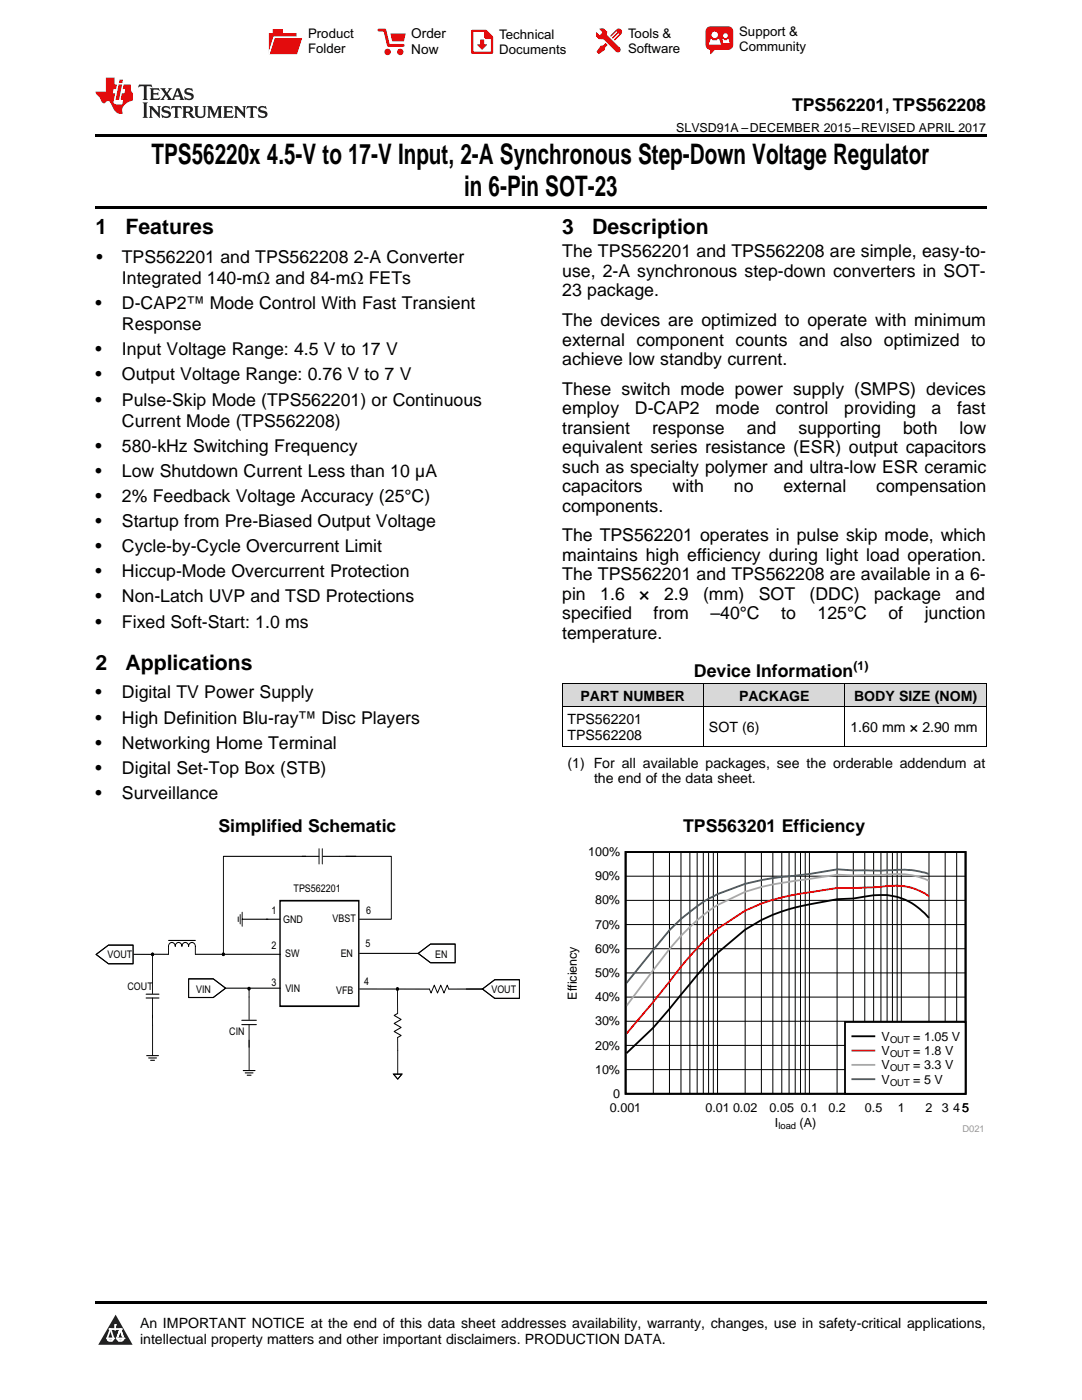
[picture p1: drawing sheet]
<svg xmlns="http://www.w3.org/2000/svg" width="216mm" height="279mm" viewBox="0 0 216 279" stroke-linecap="round" stroke-linejoin="round" font-family="sans-serif">
<defs><g id="words">
<g font-size="5.6">
<text x="30.2" y="32.8">TPS56220x 4.5-V to 17-V Input, 2-A Synchronous Step-Down Voltage Regulator</text>
<text x="92.6" y="39.2">in 6-Pin SOT-23</text>
</g>
<g font-size="4.2">
<text x="19" y="46.7">1</text>
<text x="25" y="46.7">Features</text>
<text x="112.2" y="46.7">3</text>
<text x="118.2" y="46.7">Description</text>
<text x="19" y="133.7">2</text>
<text x="25" y="133.7">Applications</text>
</g>
<g font-size="3.5">
<text x="158" y="22.2">TPS562201, TPS562208</text>
<text x="19.2" y="52.4">•</text>
<text x="24.3" y="52.4">TPS562201 and TPS562208</text>
<text x="70.6" y="52.4">2-A Converter</text>
<text x="112.2" y="51.4">The TPS562201 and TPS562208 are simple, easy-to-</text>
<text x="24.3" y="56.7">Integrated 140-mΩ and 84-mΩ FETs</text>
<text x="112.2" y="55.2">use, 2-A synchronous step-down converters in SOT-</text>
<text x="112.2" y="59.1">23 package.</text>
<text x="19" y="61.7">•</text>
<text x="24.3" y="61.7">D-CAP2™ Mode Control With Fast Transient</text>
<text x="24.3" y="65.9">Response</text>
<text x="112.2" y="65.1">The devices are optimized to operate with minimum</text>
<text x="19" y="70.9">•</text>
<text x="24.3" y="70.9">Input Voltage Range: 4.5 V to 17 V</text>
<text x="112.2" y="69">external component counts and also optimized to</text>
<text x="19" y="75.9">•</text>
<text x="24.3" y="75.9">Output Voltage Range: 0.76 V to 7 V</text>
<text x="112.2" y="72.8">achieve low standby current.</text>
<text x="19" y="80.9">•</text>
<text x="24.3" y="80.9">Pulse-Skip Mode (TPS562201) or Continuous</text>
<text x="112.2" y="78.8">These switch mode power supply (SMPS) devices</text>
<text x="112.2" y="82.7">employ</text>
<text x="126.7" y="82.7">D-CAP2</text>
<text x="142.8" y="82.7">mode</text>
<text x="154.7" y="82.7">control</text>
<text x="168.4" y="82.7">providing</text>
<text x="185.9" y="82.7">a</text>
<text x="191" y="82.7">fast</text>
<text x="24.3" y="85.2">Current Mode (TPS562208)</text>
<text x="112.2" y="86.6">transient</text>
<text x="130.1" y="86.6">response</text>
<text x="149" y="86.6">and</text>
<text x="159.3" y="86.6">supporting</text>
<text x="180.2" y="86.6">both</text>
<text x="191.5" y="86.6">low</text>
<text x="19" y="90.2">•</text>
<text x="19" y="95.2">•</text>
<text x="24.3" y="90.2">580-kHz Switching Frequency</text>
<text x="24.3" y="95.2">Low Shutdown Current Less than 10 µA</text>
<text x="112.2" y="90.5">equivalent series resistance (ESR) output capacitors</text>
<text x="112.2" y="94.3">such as specialty polymer and ultra-low ESR ceramic</text>
<text x="19" y="100.2">•</text>
<text x="24.3" y="100.2">2% Feedback Voltage Accuracy (25°C)</text>
<text x="112.2" y="98.2">capacitors</text>
<text x="134.2" y="98.2">with</text>
<text x="146.4" y="98.2">no</text>
<text x="156.3" y="98.2">external</text>
<text x="174.8" y="98.2">compensation</text>
<text x="19" y="105.2">•</text>
<text x="24.3" y="105.2">Startup from Pre-Biased Output Voltage</text>
<text x="112.2" y="102.1">components.</text>
<text x="19" y="110.2">•</text>
<text x="24.3" y="110.2">Cycle-by-Cycle Overcurrent Limit</text>
<text x="112.2" y="108.1">The TPS562201 operates in pulse skip mode, which</text>
<text x="112.2" y="111.9">maintains high efficiency during light load operation.</text>
<text x="19" y="115.2">•</text>
<text x="24.3" y="115.2">Hiccup-Mode Overcurrent Protection</text>
<text x="112.2" y="115.8">The TPS562201 and TPS562208 are available in a 6-</text>
<text x="112.2" y="119.7">pin</text>
<text x="119.8" y="119.7">1.6</text>
<text x="127.6" y="119.7">×</text>
<text x="132.5" y="119.7">2.9</text>
<text x="140.3" y="119.7">(mm)</text>
<text x="151.4" y="119.7">SOT</text>
<text x="161.6" y="119.7">(DDC)</text>
<text x="174.4" y="119.7">package</text>
<text x="190.7" y="119.7">and</text>
<text x="19" y="120.2">•</text>
<text x="19" y="125.2">•</text>
<text x="24.3" y="120.2">Non-Latch UVP and TSD Protections</text>
<text x="24.3" y="125.2">Fixed Soft-Start: 1.0 ms</text>
<text x="112.2" y="123.6">specified</text>
<text x="130.4" y="123.6">from</text>
<text x="141.7" y="123.6">–40°C</text>
<text x="155.9" y="123.6">to</text>
<text x="163.1" y="123.6">125°C</text>
<text x="177.3" y="123.6">of</text>
<text x="184.5" y="123.6">junction</text>
<text x="112.2" y="127.5">temperature.</text>
<text x="138.5" y="135.2">Device Information</text>
<text x="19" y="139.4">•</text>
<text x="24.3" y="139.4">Digital TV Power Supply</text>
<text x="19" y="144.4">•</text>
<text x="19" y="149.4">•</text>
<text x="24.3" y="144.4">High Definition Blu-ray™ Disc Players</text>
<text x="24.3" y="149.4">Networking Home Terminal</text>
<text x="19" y="154.4">•</text>
<text x="24.3" y="154.4">Digital Set-Top Box (STB)</text>
<text x="19" y="159.4">•</text>
<text x="24.3" y="159.4">Surveillance</text>
<text x="43.6" y="166.1">Simplified Schematic</text>
<text x="136.3" y="166.1">TPS563201 Efficiency</text>
</g>
<g font-size="2.8">
<text x="115.8" y="139.8">PART NUMBER</text>
<text x="147.5" y="139.8">PACKAGE</text>
<text x="170.4" y="139.8">BODY SIZE (NOM)</text>
<text x="113.2" y="144.5">TPS562201</text>
<text x="113.2" y="147.7">TPS562208</text>
<text x="141.5" y="146.1">SOT (6)</text>
<text x="169.7" y="146.1">1.60 mm × 2.90 mm</text>
<text x="113.2" y="153.2">(1) For all available packages, see the orderable addendum at</text>
<text x="118.5" y="156.4">the end of the data sheet.</text>
<text x="27.9" y="265">An IMPORTANT NOTICE at the end of this data sheet addresses availability, warranty, changes, use in safety-critical applications,</text>
<text x="27.9" y="268.2">intellectual property matters and other important disclaimers. PRODUCTION DATA.</text>
</g>
<g font-size="2.7">
<text x="82.1" y="7.7">Order</text>
<text x="82.1" y="10.7">Now</text>
</g>
<g font-size="2.6">
<text x="61.5" y="7.6">Product</text>
<text x="61.5" y="10.6">Folder</text>
<text x="99.6" y="7.8">Technical</text>
<text x="99.6" y="10.8">Documents</text>
<text x="125.3" y="7.6">Tools &amp;</text>
<text x="125.3" y="10.6">Software</text>
<text x="147.5" y="7.2">Support &amp;</text>
<text x="147.5" y="10.2">Community</text>
</g>
<g font-size="2.5">
<text x="134.9" y="26.3">SLVSD91A –DECEMBER 2015–REVISED APRIL 2017</text>
<text x="170.3" y="133.8">(1)</text>
<text x="117.4" y="170.9">100%</text>
<text x="118.7" y="175.7">90%</text>
<text x="118.7" y="185.3">70%</text>
<text x="118.7" y="180.5">80%</text>
<text x="118.7" y="190.2">60%</text>
<text x="118.7" y="195">50%</text>
<text x="115.1" y="199.5" transform="rotate(-90 115.1 199.5)">Efficiency</text>
<text x="118.7" y="199.8">40%</text>
<text x="118.7" y="209.5">20%</text>
<text x="118.7" y="204.6">30%</text>
<text x="175.9" y="207.7">V</text>
<text x="182.2" y="207.7">= 1.05 V</text>
<text x="118.7" y="214.3">10%</text>
<text x="175.9" y="210.6">V</text>
<text x="175.9" y="213.4">V</text>
<text x="182.2" y="210.6">= 1.8 V</text>
<text x="182.2" y="213.4">= 3.3 V</text>
<text x="121.7" y="222">0.001</text>
<text x="122.4" y="219.1">0</text>
<text x="140.8" y="222">0.01</text>
<text x="146.3" y="222">0.02</text>
<text x="153.6" y="222">0.05</text>
<text x="159.8" y="222">0.1</text>
<text x="165.3" y="222">0.2</text>
<text x="172.6" y="222">0.5</text>
<text x="175.9" y="216.3">V</text>
<text x="179.2" y="222">1</text>
<text x="182.2" y="216.3">= 5 V</text>
<text x="184.7" y="222">2</text>
<text x="187.9" y="222">3</text>
<text x="190.2" y="222">45</text>
<text x="154.6" y="224.8">I</text>
<text x="159.5" y="224.8">(A)</text>
</g>
<g font-size="2.1">
<text x="58.6" y="178">TPS562201</text>
<text x="54.2" y="182.3">1</text>
<text x="56.5" y="184.2">GND</text>
<text x="66.3" y="184">VBST</text>
<text x="73" y="182.3">6</text>
<text x="21.5" y="191.1">VOUT</text>
<text x="54.2" y="189.5">2</text>
<text x="56.9" y="190.9">SW</text>
<text x="68" y="191">EN</text>
<text x="72.9" y="189">5</text>
<text x="86.9" y="191.2">EN</text>
<text x="25.4" y="197.5">COUT</text>
<text x="54.2" y="196.7">3</text>
<text x="72.6" y="196.5">4</text>
<text x="39.1" y="198.1">VIN</text>
<text x="56.9" y="198">VIN</text>
<text x="67.1" y="198.4">VFB</text>
<text x="98.1" y="198.3">VOUT</text>
<text x="45.8" y="206.5">CIN</text>
</g>
<g font-size="1.9">
<text x="177.6" y="208.1">OUT</text>
<text x="177.6" y="211">OUT</text>
<text x="177.6" y="213.8">OUT</text>
<text x="177.6" y="216.7">OUT</text>
<text x="155.3" y="225.3">load</text>
</g>
<text font-size="1.9" fill="#999" x="192" y="225.9">D021</text>
</g></defs>
<g fill="#d8d8d8">
<path d="M112.2 136.5h28.2v4.6h-28.2z"/>
<path d="M140.4 136.5h28.2v4.6h-28.2z"/>
<path d="M168.6 136.5h28.2v4.6h-28.2z"/>
</g>
<path d="M23.1 262.4l3.4 6h-6.9z" fill="#231f20"/>
<path d="M21.4 267.1h1.2l-.3 .5h-.3a.55 .55 0 0 1-.6-.5z" fill-rule="evenodd" fill="#fff"/>
<path d="M21.4 267.1h1.2l-.3 .5h-.3a.55 .55 0 0 1-.6-.5z" fill="none" stroke="#231f20" stroke-width=".34"/>
<path d="M21.4 267.1l1.2 .1-.3 .4h-.5z" fill="none" stroke="#fff" stroke-width=".34"/>
<path d="M23 265.3h.1" fill="none" stroke="#fff" stroke-width=".34"/>
<path d="M23 264.4v.9z" fill="#fff"/>
<path d="M23 264.4v.9z" fill="none" stroke="#fff" stroke-width=".34"/>
<circle cx="23" cy="264.4" r=".17" fill="#fff"/>
<path d="M21.9 265.2h.1" fill="none" stroke="#fff" stroke-width=".34"/>
<path d="M21.9 265.2h2.3z" fill="#fff"/>
<path d="M21.9 265.2h2.3z" fill="none" stroke="#fff" stroke-width=".34"/>
<circle cx="24.2" cy="265.2" r=".17" fill="#fff"/>
<path d="M23.3 267.1h.1" fill="none" stroke="#fff" stroke-width=".34"/>
<path d="M24 265.2l-.7 1.9z" fill="#fff"/>
<path d="M24 265.2l-.7 1.9z" fill="none" stroke="#fff" stroke-width=".34"/>
<path d="M24 265.2l.7 1.9z" fill="#fff"/>
<path d="M24 265.2l.7 1.9z" fill="none" stroke="#fff" stroke-width=".34"/>
<path d="M24.6 267.1h.1" fill="none" stroke="#fff" stroke-width=".34"/>
<circle cx="21.4" cy="267.1" r=".17" fill="#fff"/>
<path d="M22.1 265.2l-.7 1.9z" fill="#fff"/>
<path d="M22.1 265.2l-.7 1.9z" fill="none" stroke="#fff" stroke-width=".34"/>
<path d="M22.1 265.2l.5 1.9z" fill="#fff"/>
<path d="M22.1 265.2l.5 1.9z" fill="none" stroke="#fff" stroke-width=".34"/>
<circle cx="22.6" cy="267.1" r=".17" fill="#fff"/>
<path d="M23.4 267.1h1.3a.65 .65 0 0 1-.7 .5 .65 .65 0 0 1-.6-.5z" fill-rule="evenodd" fill="#fff"/>
<path d="M23.4 267.1h1.3a.65 .65 0 0 1-.7 .5 .65 .65 0 0 1-.6-.5z" fill="none" stroke="#231f20" stroke-width=".34"/>
<path d="M23.4 267.1h1.3l-.4 .5h-.6z" fill="none" stroke="#fff" stroke-width=".34"/>
<path d="M23.3 267.1h.1" fill="none" stroke="#fff" stroke-width=".34"/>
<circle cx="24.7" cy="267.1" r=".17" fill="#fff"/>
<path d="M19 259.7h177.8v.5h-177.8z" fill="#000"/>
<path d="M113.2 169.1h82.9v56.9h-82.9z" fill-rule="evenodd" fill="#fff"/>
<path d="M124.8 170h67.9v48.3h-67.9zM185.3 183.2a12.4 12.4 0 0 0-12.7-4.3l-2.3 .4-3.2 .1-5.6 1.1a34 34 0 0 0-12.8 5l-6.4 5.5-3.2 3.6-8.8 10.5-5.3 5.1" fill="none" stroke="#000" stroke-width=".36"/>
<g fill="none" stroke="#000" stroke-width=".2">
<path d="M124.8 179.7h67.9M124.8 174.9h67.9M130.4 170v48.3M133.6 170v48.3M135.9 170v48.3M137.7 170v48.3M139.1 170v48.3M140.3 170v48.3M141.4 170v48.3M142.3 170v48.3M143.2 170v48.3M148.7 170v48.3"/>
<path d="M151.9 170v48.3M154.2 170v48.3M156 170v48.3M157.5 170v48.3M158.7 170v48.3M159.7 170v48.3M160.7 170v48.3M161.5 170v48.3M167 170v48.3M170.3 170v48.3M172.6 170v48.3M174.3 170v48.3"/>
<path d="M175.8 170v48.3M177 170v48.3M178.1 170v48.3M179 170v48.3M179.8 170v48.3M185.4 170v48.3M188.6 170v48.3M190.9 170v48.3M192.7 170v48.3M124.8 199h67.9M124.8 194.2h67.9M124.8 189.3h67.9"/>
<path d="M124.8 184.5h67.9M124.8 213.5h67.9M124.8 208.6h67.9M124.8 203.8h67.9"/>
</g>
<path d="M185.3 178.8a11.8 11.8 0 0 0-9.5-1.8l-5.5 .2h-3.2l-5.6 .9a41.8 41.8 0 0 0-12.8 3.6l-5.5 3.7-2.9 2.5a72 72 0 0 0-6.7 8l-8.6 10.4" fill="none" stroke="#f00" stroke-width=".36"/>
<path d="M185.3 175.8a14.7 14.7 0 0 0-8.3-1.3l-6.7 .2-3.2-.1-9.6 1.4a35.2 35.2 0 0 0-16.1 5.8 50.6 50.6 0 0 0-11.1 11.8l-5.3 7.1" fill="none" stroke="#aaa" stroke-width=".36"/>
<path d="M185.3 174.4l-.8-.3a17.1 17.1 0 0 0-6.4-.4h-7.8l-3.2-.2-5.6 .9-4 .5a41.1 41.1 0 0 0-16.1 4.4l-1.1 .7a41 41 0 0 0-10 9.6l-5.3 6.6" fill="none" stroke="#295c75" stroke-width=".36"/>
<path d="M168.6 204h24.1v14.3h-24.1z" fill-rule="evenodd" fill="#fff"/>
<path d="M168.6 204h24.1v14.3h-24.1zM170.1 206.8h4.4" fill="none" stroke="#000" stroke-width=".36"/>
<path d="M170.1 209.7h4.4" fill="none" stroke="#f00" stroke-width=".36"/>
<path d="M170.1 212.5h4.4" fill="none" stroke="#aaa" stroke-width=".36"/>
<path d="M170.1 215.4h4.4" fill="none" stroke="#295c75" stroke-width=".36"/>
<path d="M67.8 170.9h3.2M30.3 190.3h.3v.3h-.3zM30.4 190.4l3.2 .1M44.4 190.3h.3v.3h-.3zM45 197.2h11M56 190.5h-17M79.2 197.2h.3v.4h-.3zM96.3 197.4h-6.7l-.4-.8-.6 1.6-.7-1.6-.6 1.6-.6-1.6-.7 1.6-.3-.8M79.3 202.3l-.7 .4 1.4 .8-1.4 .8 1.4 .8-1.4 .8 1.4 .8-.7 .4" fill="none" stroke="#000" stroke-width=".2"/>
<path d="M55.9 179.8h15.7v21h-15.7z" fill="none" stroke="#000" stroke-width=".31"/>
<g fill="#000">
<path d="M30.3 190.3h.3v.3h-.3z" fill-rule="evenodd"/>
<path d="M44.4 190.3h.3v.3h-.3z" fill-rule="evenodd"/>
<path d="M79.2 197.2h.3v.4h-.3z" fill-rule="evenodd"/>
</g>
<path d="M78.5 214.4h1.7l-.8 1z" fill="#fff"/>
<g fill="none" stroke="#000" stroke-width=".2">
<path d="M60.3 170.9h3.4M61 170.9h-16.4v19.5M63.7 169.4v3M64.3 169.4v3M64.4 170.9h3.4M69 170.9h9.1v12.6h-6.4M26.7 190.5h3.7v7.8M29.1 199.2h2.6M29.1 198.4h2.6M30.4 199.2v4M33.6 190.5v-1.6a.68 .68 0 0 1 .7-.8 .68 .68 0 0 1 .7 .8 .68 .68 0 0 1 .6-.8 .68 .68 0 0 1 .7 .8 .68 .68 0 0 1 .7-.8 .68 .68 0 0 1 .6 .8 .68 .68 0 0 1 .7-.8 .68 .68 0 0 1 .7 .8v1.6M47.5 183v.9"/>
<path d="M47.9 182.5v1.9M48.3 182.1v2.8M48.3 183.5h7.6M49.5 197.1h.3v.4h-.3zM49.7 197.2v6.3M71.7 190.3h11.7M71.8 197.4h13.9M79.3 197.4v4.9M93 197.4h3.3M29.3 210.7h2.3M29.7 211.1h1.5M30 211.6h.8"/>
<path d="M30.4 202.6v8.1M48.2 204.5h3M48.2 203.6h3M48.5 213.7h2.4M48.9 214.1h1.6M49.3 214.6h.8M49.7 204.5v9.2M78.5 214.4h1.7l-.8 1zM79.3 207.1l.1 7.3"/>
</g>
<path d="M49.5 197.1h.3v.4h-.3z" fill-rule="evenodd" fill="#000"/>
<path d="M19.2 190.5l2.4-1.9h5v3.7h-5z" fill-rule="evenodd" fill="#fff"/>
<path d="M19.2 190.5l2.4-1.9h5v3.7h-5z" fill="none" stroke="#000" stroke-width=".2"/>
<path d="M96.3 197.4l2.4-1.9h4.9v3.7h-4.9z" fill-rule="evenodd" fill="#fff"/>
<path d="M96.3 197.4l2.4-1.9h4.9v3.7h-4.9z" fill="none" stroke="#000" stroke-width=".2"/>
<path d="M83.4 190.3l2.5-1.9h4.9v3.7h-4.9z" fill-rule="evenodd" fill="#fff"/>
<path d="M83.4 190.3l2.5-1.9h4.9v3.7h-4.9z" fill="none" stroke="#000" stroke-width=".2"/>
<path d="M37.6 195.4h5l2.4 1.8-2.4 1.9h-5z" fill-rule="evenodd" fill="#fff"/>
<path d="M112.2 136.4h84.6M112.2 136.4v12.5M140.4 136.4v12.5M168.6 136.4v12.5M196.8 136.4v12.5M112.2 148.9h84.6M112.2 141.1h84.6M33.6 187.7h5.4M37.6 195.4h5l2.4 1.8-2.4 1.9h-5z" fill="none" stroke="#000" stroke-width=".2"/>
<path d="M19 26.8h177.8v.6h-177.8zM19 41.2h177.8v.5h-177.8zM112.2 148.9h.1zM168.5 148.9h.1zM196.7 148.9h.1z" fill="#000"/>
<path d="M27.7 16.9l-.1 .6 .6-.3h.5v.2v2.2l-.2 .4h1l-.2-.4v-2.2v-.2h.5l.6 .3-.2-.6zM29.9 17.6l.2 .4v1.6l-.2 .4h1.9l.1-.6a1.09 1.09 0 0 1-1.3 .1v-.6h.6l.4 .2v-.7l-.2 .2h-.8v-.6l.2-.1a1.01 1.01 0 0 1 1 .3l-.1-.6zM32 17.6l.9 1.2-1 1.2h.9l-.2-.3 .5-.7 .5 .7-.3 .3h1.7l-.2-.3 .1-.4h1l.1 .4-.2 .3h1l-.3-.4-.7-2h-.5l-1 2.2-.8-1.1 .9-1.1h-.9l.2 .2-.4 .7-.4-.7 .2-.2zM35.4 18l.4 1h-.8zM37 17.7a.66 .66 0 0 0-.2 .8 .66 .66 0 0 0 .6 .4l.7 .2 .1 .2a.8 .8 0 0 1-.7 .4 .8 .8 0 0 1-.7-.5l.1 .8 .2-.2a.94 .94 0 0 0 1.1 .1 .94 .94 0 0 0 .4-.9 1.48 1.48 0 0 0-1.3-.6v-.4a1.1 1.1 0 0 1 1.2 .2l-.2-.6-.2 .1-.5-.1zM28.5 20.4l.2 .4v2.3l-.2 .4h1l-.2-.4v-2.3l.2-.4zM29.7 21.2l.2 .4v1.5l-.2 .4h.8l-.3-.4 .1-1.3 1.6 1.8v-2l.2-.4h-.7l.2 .2v1.1l-1.2-1.3zM32.5 21.3a.66 .66 0 0 0-.2 .8 .66 .66 0 0 0 .6 .4l.6 .2 .2 .2a.8 .8 0 0 1-.8 .4 .8 .8 0 0 1-.7-.5l.2 .7 .2-.1a.94 .94 0 0 0 1 .1 .94 .94 0 0 0 .5-1 1.47 1.47 0 0 0-1.3-.6l-.1-.3a1.1 1.1 0 0 1 1.3 .2l-.2-.6-.2 .1-.5-.2zM34.3 21.2l-.2 .6a.64 .64 0 0 1 .8-.3v1.6l-.2 .4h1l-.3-.4 .1-1.6a.66 .66 0 0 1 .8 .3l-.2-.6zM36.3 21.2l.3 .4v1.5l-.3 .4h1l-.2-.2v-.7h.5l.1 .1a.8 .8 0 0 0 1.2 .7l-1-1a.62 .62 0 0 0 .6-.5 .62 .62 0 0 0-.6-.7zM37.1 21.5h.1a.48 .48 0 0 1 .6 0 .48 .48 0 0 1 .1 .6l-.2 .1-.6 .1zM38.7 21.2l.2 .2a2.29 2.29 0 0 0 .4 2 1.05 1.05 0 0 0 1.7-.7v-1.3l.2-.2h-.8l.2 .4v1.1a.61 .61 0 0 1-.6 .6 .61 .61 0 0 1-.6-.6v-1.1l.3-.4zM41.3 21.2l.3 .4v1.5l-.3 .4h.8l-.2-.4v-1.4l.8 1.9 .9-1.9v1.4l-.2 .4h.9l-.2-.4v-1.5l.2-.4h-.8l-.7 1.5-.6-1.5zM44.5 21.2l.2 .4v1.5l-.2 .4h1.9l.2-.6a1.1 1.1 0 0 1-1.4 .2v-.7h.6l.4 .2v-.6l-.2 .1-.8 .1v-.6l.2-.1a1.02 1.02 0 0 1 1.1 .2l-.2-.5zM46.7 21.2l.2 .4v1.5l-.2 .4h.8l-.3-.4 .1-1.3 1.6 1.8v-2l.2-.4h-.7l.2 .2v1.1l-1.2-1.3zM49.3 21.2l-.1 .6a.64 .64 0 0 1 .8-.3v1.6l-.3 .4h1l-.2-.4v-1.6a.66 .66 0 0 1 .8 .3l-.1-.6zM51.7 21.3a.66 .66 0 0 0-.2 .7 .66 .66 0 0 0 .7 .5l.6 .2 .1 .2a.8 .8 0 0 1-.7 .4 .8 .8 0 0 1-.7-.5l.1 .7 .2-.1a.94 .94 0 0 0 1.1 .1 .94 .94 0 0 0 .4-1 1.48 1.48 0 0 0-1.2-.6l-.1-.3a1.1 1.1 0 0 1 1.2 .2l-.2-.6-.1 .1-.6-.2z" fill="#231f20"/>
<path d="M21.1 15.5v2.8h-2v.4l.9 .9a.96 .96 0 0 0 1 1 .59 .59 0 0 1 .5-.4 .59 .59 0 0 1 .5 .3l.4 .8a1.61 1.61 0 0 0 2.1 1.3 1.63 1.63 0 0 1 1.1-2.2l.9-.3v-1.5a1.6 1.6 0 0 1-.4-1.7h-1.4l-.2 .9h.5l-.2 .8h-.5l-.2 1v.3h.5l-.2 .9h-.7a.74 .74 0 0 1-1-.6l.3-1.6h-.5l.2-.8h.5l.1-.9h-.4v-1.4zM23.7 16.9l-.7 3h.8l.6-3zM23.8 15.9l-.1 .7h.7l.2-.7z" fill="#ee1d23"/>
<g fill="#d60000">
<path d="M54.4 5.8h2v.8h2.8v4.2h-5.5v-4.2h.7z" fill-rule="evenodd"/>
<path d="M54.7 7.5h5.6l-1 3.3h-5.6z" fill-rule="evenodd"/>
</g>
<path d="M54.6 7.4h5.8l-.1 .1h-5.5l-1.1 3.3z" fill-rule="evenodd" fill="#fff"/>
<path d="M54.6 7.4h5.8l-.1 .1h-5.5l-1.1 3.3z" fill="none" stroke="#fff" stroke-width=".2"/>
<path d="M75.6 6h1.2l.7 3.1h3" fill="none" stroke="#d60000" stroke-width=".56"/>
<g fill="#d60000">
<path d="M77.9 6.7h3.1l-.4 1.5h-2.3z" fill-rule="evenodd"/>
<circle cx="77.3" cy="10.4" r=".64"/>
<circle cx="79.9" cy="10.4" r=".64"/>
</g>
<path d="M94.2 6.2h2.7l1.3 1.2v3.1h-4z" fill="none" stroke="#d60000" stroke-width=".44"/>
<g fill="#d60000">
<path d="M95.8 7.9h.8v1h.6l-1 1.1-1-1v-.1h.6z" fill-rule="evenodd"/>
<path d="M96.6 6.2h.3l1.3 1.2v.4h-1.3l-.3-.4z" fill-rule="evenodd"/>
<path d="M119.6 5.7h.9l.6 .6 .1 .7 2.5 2.5-.8 .8-2.3-2.3-1.1-.2-.6-.6v-.8l.7 .6 .5-.4v-.2l-.4-.5z" fill-rule="evenodd"/>
<path d="M119.9 9.1h.4l.5-.5 .4 .4-.5 .5v.4l-1.2 .9-.5-.5z" fill-rule="evenodd"/>
<path d="M123 5.9a.67 .67 0 0 1 .9 0 .67 .67 0 0 1 0 .9z" fill-rule="evenodd"/>
<path d="M123 5.9l.9 .9-1.2 1.2h-.2l.1-.2 .9-.9 .1-.2h-.3l-.9 1h-.2v-.2l.9-1 .1-.2h-.3l-.9 1h-.2v-.2z" fill-rule="evenodd"/>
<circle cx="123.3" cy="9.9" r=".54"/>
</g>
<path d="M121.1 6.3l-.1 .7" fill="none" stroke="#d60000" stroke-width=".2"/>
<g fill="#d60000">
<path d="M141.1 5.5l.6-.2h3.6a.95 .95 0 0 1 1 .9v2.8a.95 .95 0 0 1-1 .9h-3.6a.95 .95 0 0 1-.9-.9v-2.8z" fill-rule="evenodd"/>
<path d="M141.7 9.9h.9l-.7 .9h-.2z" fill-rule="evenodd"/>
</g>
<g fill="#fff">
<path d="M144.3 8.6h1.3z"/>
<path d="M141.8 7.8h.3l.1 .2h.8l.2-.2h.3l.4 1.1h-2.5z" fill-rule="evenodd"/>
<path d="M144.2 7.8h.2l.2 .2h.4l.2-.2h.2l.2 .8h-1.3z" fill-rule="evenodd"/>
<circle cx="142.6" cy="6.9" r=".65"/>
<circle cx="144.8" cy="7.1" r=".48"/>
</g>
<use href="#words"/>
</svg>
